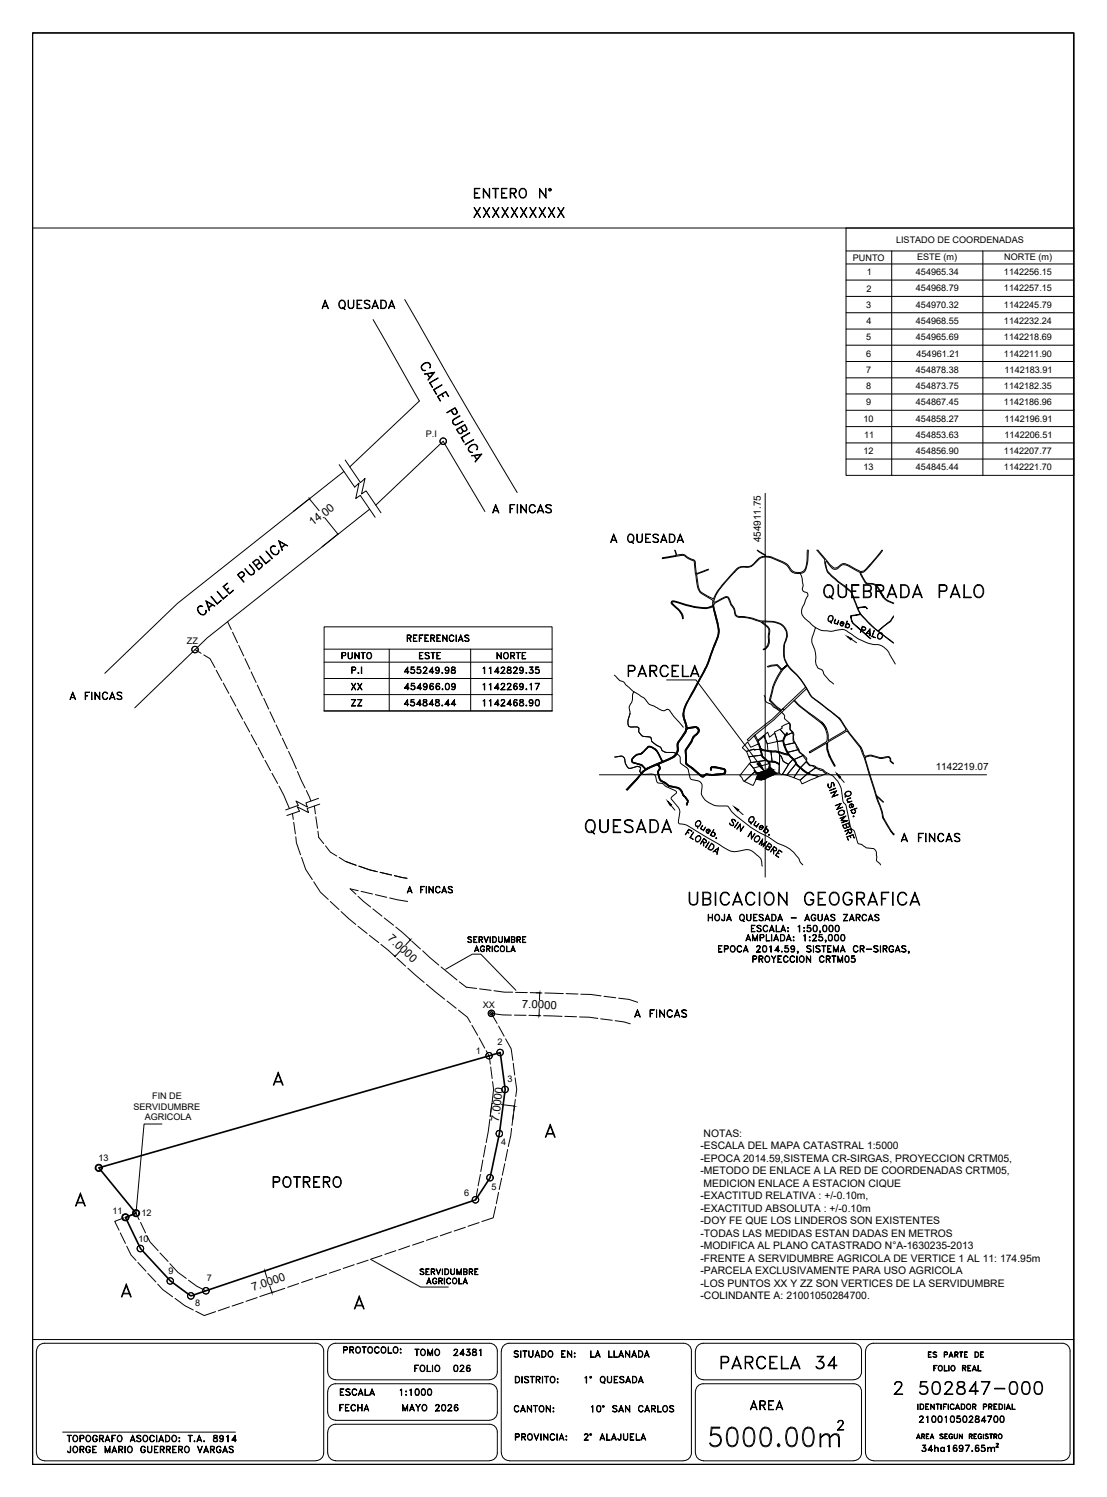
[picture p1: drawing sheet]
<svg xmlns="http://www.w3.org/2000/svg" width="340mm" height="460mm" viewBox="0 0 340 460" stroke-linecap="round" stroke-linejoin="round" font-family="sans-serif">
<defs><g id="words">
<text font-size="10.1" x="216.6" y="445.9">5000.00m</text>
<text font-size="8.4" x="178.5" y="257.5">QUESADA</text>
<text font-size="7.9" x="251.9" y="185.2">QUEBRADA PALO</text>
<g font-size="7.5">
<text x="210.6" y="279.4">UBICACION GEOGRAFICA</text>
<text x="220.1" y="421.9">PARCELA 34</text>
<text x="273.4" y="429.7">2 502847-000</text>
</g>
<g font-size="7.1">
<text x="191.9" y="209.2">PARCELA</text>
<text x="82.5" y="366.2">POTRERO</text>
</g>
<text font-size="6.6" x="144.3" y="68.1">XXXXXXXXXX</text>
<g font-size="6.2">
<text x="144.6" y="62.1">ENTERO N°</text>
<text x="97.7" y="96.3">A QUESADA</text>
<text x="186.3" y="168.3">A QUESADA</text>
<text x="275.5" y="260">A FINCAS</text>
<text x="229.3" y="434.6">AREA</text>
</g>
<g font-size="5.7">
<text x="149.9" y="158.8">A FINCAS</text>
<text x="20.1" y="216.3">A FINCAS</text>
<text x="193.7" y="314">A FINCAS</text>
</g>
<g font-size="5.3">
<text x="123.1" y="208.1">455249.98</text>
<text x="147.1" y="208.1">1142829.35</text>
<text x="216.3" y="284.3">HOJA QUESADA - AGUAS ZARCAS</text>
<text x="230" y="297">PROYECCION CRTM05</text>
<text x="156.6" y="418.4">SITUADO EN: LA LLANADA</text>
<text x="103.4" y="430">ESCALA</text>
<text x="121.7" y="430">1:1000</text>
<text x="103" y="435">FECHA</text>
<text x="122.4" y="435">MAYO 2026</text>
<text x="156.6" y="435.3">CANTON:</text>
<text x="180.3" y="435.3">10° SAN CARLOS</text>
<text x="178.2" y="443.8">2° ALAJUELA</text>
<text x="281.2" y="438.5">21001050284700</text>
<text x="19.4" y="447.7">JORGE MARIO GUERRERO VARGAS</text>
<text x="281.9" y="447.3">34ha1697.65m</text>
</g>
<g font-size="4.9">
<text x="103.7" y="203.6">PUNTO</text>
<text x="123.8" y="198.3">REFERENCIAS</text>
<text x="127.7" y="203.6">ESTE</text>
<text x="151.3" y="203.6">NORTE</text>
<text x="106.9" y="213.1">XX</text>
<text x="123.1" y="213.1">454966.09</text>
<text x="147.1" y="213.1">1142269.17</text>
<text x="106.9" y="218">ZZ</text>
<text x="123.1" y="218">454848.44</text>
<text x="147.1" y="218">1142468.90</text>
<text x="123.8" y="275.5">A FINCAS</text>
<text x="144.6" y="293.5">AGRICOLA</text>
<text x="127.7" y="393">SERVIDUMBRE</text>
<text x="129.8" y="395.8">AGRICOLA</text>
<text x="104.4" y="417">PROTOCOLO:</text>
<text x="126.3" y="417.7">TOMO</text>
<text x="138.3" y="417.7">24381</text>
<text x="126.3" y="422.6">FOLIO</text>
<text x="138.3" y="422.6">026</text>
<text x="19.4" y="444.1">TOPOGRAFO ASOCIADO: T.A. 8914</text>
</g>
<g font-size="3.5">
<text x="96.1" y="161.8" transform="rotate(-38 96.1 161.8)">14.00</text>
<text x="118.9" y="288.6" transform="rotate(43 118.9 288.6)">7.0000</text>
<text x="160.3" y="309.7" transform="rotate(2 160.3 309.7)">7.0000</text>
<text x="153.2" y="344.7" transform="rotate(-82 153.2 344.7)">7.0000</text>
<text x="77.8" y="396.8" transform="rotate(-19 77.8 396.8)">7.0000</text>
</g>
<g font-size="3.2">
<text x="215.2" y="353.1">-ESCALA DEL MAPA CATASTRAL 1:5000</text>
<text x="216.2" y="349.3">NOTAS:</text>
<text x="215.2" y="357">-EPOCA 2014.59,SISTEMA CR-SIRGAS, PROYECCION CRTM05,</text>
<text x="215.2" y="360.8">-METODO DE ENLACE A LA RED DE COORDENADAS CRTM05,</text>
<text x="216.2" y="364.6">MEDICION ENLACE A ESTACION CIQUE</text>
<text x="215.2" y="368.5">-EXACTITUD RELATIVA : +/-0.10m,</text>
<text x="215.2" y="372.3">-EXACTITUD ABSOLUTA : +/-0.10m</text>
<text x="215.2" y="376.1">-DOY FE QUE LOS LINDEROS SON EXISTENTES</text>
<text x="215.2" y="380">-TODAS LAS MEDIDAS ESTAN DADAS EN METROS</text>
<text x="215.2" y="383.8">-MODIFICA AL PLANO CATASTRADO N°A-1630235-2013</text>
<text x="215.2" y="387.7">-FRENTE A SERVIDUMBRE AGRICOLA DE VERTICE 1 AL 11: 174.95m</text>
<text x="215.2" y="391.5">-PARCELA EXCLUSIVAMENTE PARA USO AGRICOLA</text>
<text x="215.2" y="395.4">-LOS PUNTOS XX Y ZZ SON VERTICES DE LA SERVIDUMBRE</text>
<text x="215.2" y="399.2">-COLINDANTE A: 21001050284700.</text>
</g>
<g font-size="3.1">
<text x="233.7" y="166.7" transform="rotate(-90 233.7 166.7)">454911.75</text>
<text x="287.5" y="236.7">1142219.07</text>
</g>
<g font-size="2.8">
<text x="275.3" y="74.6">LISTADO DE COORDENADAS</text>
<text x="262" y="80.1">PUNTO</text>
<text x="281.7" y="79.8">ESTE (m)</text>
<text x="308.5" y="79.8">NORTE (m)</text>
<text x="266.2" y="89.6">2</text>
<text x="266.3" y="84.6">1</text>
<text x="281.4" y="84.5">454965.34</text>
<text x="281.4" y="89.6">454968.79</text>
<text x="308.4" y="84.6">1142256.15</text>
<text x="308.4" y="89.6">1142257.15</text>
<text x="266.1" y="94.6">3</text>
<text x="281.4" y="94.6">454970.32</text>
<text x="308.4" y="94.6">1142245.79</text>
<text x="266.2" y="99.6">4</text>
<text x="281.4" y="99.6">454968.55</text>
<text x="308.4" y="99.6">1142232.24</text>
<text x="266.1" y="104.5">5</text>
<text x="281.4" y="104.5">454965.69</text>
<text x="308.4" y="104.5">1142218.69</text>
<text x="266.1" y="109.6">6</text>
<text x="281.6" y="109.6">454961.21</text>
<text x="308.4" y="109.6">1142211.90</text>
<text x="266.1" y="114.6">7</text>
<text x="266.1" y="119.6">8</text>
<text x="281.4" y="114.6">454878.38</text>
<text x="281.4" y="119.6">454873.75</text>
<text x="308.4" y="119.6">1142182.35</text>
<text x="308.6" y="114.6">1142183.91</text>
<text x="266.1" y="124.6">9</text>
<text x="281.4" y="124.6">454867.45</text>
<text x="308.4" y="124.6">1142186.96</text>
<text x="265.3" y="129.6">10</text>
<text x="281.4" y="129.6">454858.27</text>
<text x="308.6" y="129.6">1142196.91</text>
<text x="130.8" y="134.2">P.I</text>
<text x="265.5" y="134.6">11</text>
<text x="281.4" y="134.6">454853.63</text>
<text x="308.6" y="134.6">1142206.51</text>
<text x="265.3" y="139.6">12</text>
<text x="281.4" y="139.6">454856.90</text>
<text x="308.4" y="139.6">1142207.77</text>
<text x="265.3" y="144.6">13</text>
<text x="281.4" y="144.6">454845.44</text>
<text x="308.4" y="144.6">1142221.70</text>
<text x="57.4" y="198">ZZ</text>
<text x="148.3" y="309.7">XX</text>
<text x="146.2" y="323.8">1</text>
<text x="152.8" y="321.2">2</text>
<text x="155.9" y="332.6">3</text>
<text x="41" y="341.2">SERVIDUMBRE</text>
<text x="46.7" y="337.8">FIN DE</text>
<text x="44.5" y="344.3">AGRICOLA</text>
<text x="154" y="351.8">4</text>
<text x="30.2" y="356.8">13</text>
<text x="151" y="365.7">5</text>
<text x="142.6" y="367.6">6</text>
<text x="34.5" y="373">11</text>
<text x="43.4" y="373.8">12</text>
<text x="42.5" y="381.8">10</text>
<text x="51.8" y="391.6">9</text>
<text x="63.5" y="393.8">7</text>
<text x="60" y="401.3">8</text>
</g>
</g></defs>
<!-- layer: SERVIDUMBRE -->
<g fill="none" stroke="#000" stroke-width=".31">
<path d="M59.9 199.6l1.9 1.2M69.9 191l1.2 2.4M71.4 194.3l1.6 3.2M73.3 198.3l1.6 3.3M62.6 201.3l1.9 1.1 1.5 2.7M66.4 206l1.7 3.1M68.6 209.9l1.7 3.2M70.7 213.8l1.8 3.2M72.8 217.8l1.7 3.2M75.2 202.4l1.6 3.2M77.2 206.5l1.5 3.2M79.1 210.5l1.5 3.3"/>
<path d="M81 214.6l1.6 3.3M82.9 218.7l1.6 3.3M235.7 204.8l1.2-.4 1.9-.2 1.4 1.5 1.5-1.3-1.5 1.3M235.9 205l2.8-.5 1.3 1.4a21.7 21.7 0 0 0-3.7 9.3l2 2.1 1.6 1.1M241.9 204.6a14.8 14.8 0 0 0-4.6 8l-.6 2.6 1.8 1.9 1.6 1.1M75 221.8l1.7 3.1M77.2 225.8l1.7 3.1M79.3 229.7l1.7 3.2M81.4 233.6l1.7 3.2M83.6 237.6l1.7 3.2M84.8 222.8l1.6 3.2M86.7 226.9l1.6 3.2"/>
<path d="M88.6 230.9l2.5 5.3M91.4 237.1l2.3 5.1M231.6 226.2l1.4 2.4-.3 .2M232 225.8l.8 1.7M233 228.6l.6 2.3a3.4 3.4 0 0 0 2 3 1.73 1.73 0 0 1 .5 2.5M234.8 226.3l-1.9 1.4M235.9 230.7l3.1 .3M239 231h.1M239.4 235a4.5 4.5 0 0 0-3.1-.8 2.56 2.56 0 0 1 0 2.5l-3.5 1.2-1-.8-.2-.4 .3-.1 .9 1M242.1 231.7l-1-1.9a3.7 3.7 0 0 1 .6-4.7l.2 .2a3.5 3.5 0 0 0-1 3.1 10.3 10.3 0 0 0 3.5 5.5 9.1 9.1 0 0 0 3.4 3.4l1.1 .5-.2 .2-.3-.1a11.5 11.5 0 0 1-4.8-4.6l-1.3-1.3-4.2-1-1.1 .1-3.1-.6a3.5 3.5 0 0 0 4.1 3.5l1.5 .7M85.7 241.6l3.2 6.8M89.9 250l.2 1.8"/>
<path d="M90.2 252.7l.5 3.6M90.9 257.1l.2 1.9 1.2 3.7M94.1 242.9l1.4 3.3M96.6 247.7l.3 2.4M97 251l.5 3.5M97.7 255.4l.2 1.9 1.5 1.9M100 259.9l1.5 1.9 1.9 1.2M92.6 263.5l1.3 3.7 2 3.1M96.4 271l2 3.2 2.4 2.2M101.5 277l2.6 2.5M104.2 263.5l1.9 1.2 3.3 1.2-3.3-1.2M110 275.4l3.9 3.3"/>
<path d="M110 273.7l-2.4-.6 1.7 1.7M110.2 266.2l5.7 1.7M110.9 273.9l3.5 .8M114.6 279.3l2.7 2.2M115.3 274.9l3.5 .8M116.8 268.1l3.5 .8M119.7 275.9l5.5 1.1M121.2 269.1l3.8 .8M104.8 280.1l4.5 4M110 284.6l2.8 2.3M113.5 287.4l2.8 2.3M117 290.2l4.3 3.6"/>
<path d="M118 282.1l2.9 2.2M121.6 284.9l4.3 3.7M121.9 294.5l2.7 2.4M125.3 297.5l5 4.4M126.5 289.2l2.7 2.4M129.9 292.2l4.9 4.4M135.5 297.1l4.9 4M131 302.5l5.6 4.6M137.4 307.6l2.7 2.2M140.8 310.4l2.8 2.2 .9 1.6M141.1 301.7l2.2 1.7 3.1 .3M145 315.1l1.7 3.1"/>
<path d="M147.2 318.9l1.7 3.2M147.3 303.9l3.6 .4M151.8 304.4l3.1 .5h2.6M153.2 315.3l1.7 3.1M155.3 319.2l1.7 3.1 .5 3.5M157.1 311.9h-2.7l-3.5-.5 1.8 3.1M158.1 311.9l3.5 .1M158.4 305h3.6M162.5 312l3.6 .1M162.9 305l3.6 .1M167 312.1l5.7 .2M167.4 305.1l5.6 .2"/>
<path d="M173.5 312.3l3.6 .1M173.9 305.3l3.6 .2M178.1 312.5l2.8 .1 2.7 .4M178.4 305.5l3.1 .1 3.2 .4M184.5 313.1l3.6 .4M185.5 306.2l3.7 .4M189 313.7l2.7 .3 1.9 .6M190.1 306.7l3.1 .4 2.7 .9M149.4 322.9l.9 1.7 .3 2.4M150.7 327.9l.5 3.5M151.1 339.5l-.5 3.6M151.3 332.4l.3 2.4-.4 3.8"/>
<path d="M157.7 326.7l.4 3.7M158.2 331.2l.6 3.6-.4 2.2M158.3 337.8l-.4 3.6M148.3 356.5l-.6 3.5M149.2 352l-.7 3.6M150.5 343.9l-1.1 7.2M155.1 357.6l-.8 3.6M156 353.2l-.7 3.5M157.2 346.7l-1.1 5.6M157.7 342.3l-.4 3.5M37 378.9l1.5 3.2M38.1 374.2l-2.9 1.1 1.4 2.7"/>
<path d="M38.9 373.9l2.9-1.1 .9 2M43.2 375.6l1.5 3.3M45.1 379.7l1 2 2.5 2.6M138.7 378.6l-3.4 1.2M142.9 377.2l-3.4 1.1M146.7 365.3l-.6 3.4M147.2 375.7l-3.4 1.1M147.6 360.9l-.7 3.5M152.3 370.8l-.8 3.4-3.5 1.2M153.2 366.4l-.7 3.5M154.1 362l-.7 3.5M38.9 382.9l1.4 2.8 1.5 1.6"/>
<path d="M42.4 387.9l2.4 2.7M45.4 391.3l2.5 2.6M48.5 394.6l1.5 1.7 3 2.2M49.1 385l2.5 2.6M52.2 388.3l2.5 2.7 2.5 1.8M53.8 399l3 2.2 2.6 1.4M57.9 393.4l2.6 1.9 2.7 1.3M79 398.7l-3.4 1.2M83.2 397.3l-3.4 1.1M87.5 395.9l-3.4 1.1M91.8 394.4l-3.4 1.2M96 393l-3.4 1.1"/>
<path d="M100.3 391.6l-3.4 1.1M104.6 390.1l-3.4 1.2M108.8 388.6l-3.4 1.2M113.1 387.3l-3.4 1.1M117.3 385.8l-3.4 1.1M121.6 384.3l-3.4 1.2M125.9 382.9l-3.4 1.2M130.2 381.5l-3.5 1.1M134.4 380l-3.4 1.2M60.1 402.9l2.6 1.4 3.5-1.2M70.5 401.6l-3.4 1.2M74.7 400.2l-3.4 1.1"/>
</g>
<!-- layer: Calles -->
<g fill="none" stroke="#000" stroke-width=".31">
<path d="M229.7 228l.9 1.6 2.6-1a1.64 1.64 0 0 0 .8 1.6l-2.3 .3-.1-.3-2.3 .7-1.3-1.1zM230 232.6l4.1-.5 .2 .5 1.2 1-4.7 .7zM228.7 240.1l3.3-3 .9 .7-1.5 3.5z"/>
<circle cx="136.1" cy="135.6" r="1"/>
<circle cx="136.2" cy="135.6" r=".98"/>
<circle cx="59.9" cy="199.6" r="1"/>
<circle cx="59.9" cy="199.6" r=".98"/>
<circle cx="151" cy="311.4" r=".49"/>
<circle cx="151" cy="311.4" r=".98"/>
<circle cx="151" cy="311.4" r=".48"/>
<circle cx="150.2" cy="324.4" r=".98"/>
<circle cx="150.3" cy="324.4" r=".98"/>
<circle cx="153.6" cy="323.5" r="1"/>
<circle cx="153.6" cy="323.4" r=".98"/>
<circle cx="155.1" cy="334.8" r="1"/>
<circle cx="155.2" cy="334.8" r=".98"/>
<circle cx="153.4" cy="348.4" r=".98"/>
<circle cx="146.1" cy="368.7" r="1"/>
<circle cx="146.1" cy="368.7" r=".98"/>
<circle cx="150.5" cy="361.9" r="1.02"/>
<circle cx="150.5" cy="361.9" r=".98"/>
<circle cx="43.1" cy="383.7" r="1.02"/>
<circle cx="43.1" cy="383.7" r=".98"/>
<circle cx="52.3" cy="393.6" r=".98"/>
<circle cx="58.6" cy="398.2" r="1.02"/>
<circle cx="58.6" cy="398.2" r=".98"/>
<circle cx="63.3" cy="396.7" r="1"/>
<circle cx="63.3" cy="396.6" r=".98"/>
</g>
<!-- layer: MACHOTE$0$4 -->
<path d="M10 70.1h319.9M10 411.6h319.9" fill="none" stroke="#000" stroke-width=".31"/>
<path d="M10 10.1h319.9v440h-319.9z" fill="none" stroke="#000" stroke-width=".51"/>
<!-- layer: TEX -->
<g fill="none" stroke="#000" stroke-width=".31">
<path d="M158.3 422.9h.7a1.11 1.11 0 0 1 .7 1.1 1.11 1.11 0 0 1-.7 1h-.7zM158.4 423.1a.97 .97 0 0 1 1.1 .5 .97 .97 0 0 1-.2 1.2h-.9zM160.3 422.9l.1 2.1zM161.1 423.3a.81 .81 0 0 1 1.3 0l-.5-.2-.7 .2 .1 .3 1 .6 .1 .5-.2 .1a.81 .81 0 0 1-1.1-.1l.4 .1 .8-.1-.1-.5-1-.6zM162.9 422.9l1.2 .2zM163.4 423.1v1.9l.2-1.9M164.8 423.9l.9-.1 .2-.5-.4-.2h-.7l-.1 1.9v-2.1l1.2 .2v.7l-1.1 .2M165.3 424l.6 1-.5-1M166.6 422.9l.1 2.1zM167.3 422.9l1.2 .2zM167.8 423.1v1.9l.2-1.9M169.2 423.3l.2-.2a.99 .99 0 0 1 1.2 .6 .99 .99 0 0 1-.7 1.3 1.07 1.07 0 0 1-.7-1.7z"/>
<path d="M169.4 423.1a.86 .86 0 0 1 1.1 .9 .86 .86 0 0 1-1.1 .8l-.3-.6zM171.2 423.7l.3 .1zM171.3 423.7l.1 .1zM171.3 424.7l.1 .3zM171.3 424.8h.1M179.7 423.3l.5-.4v2.1l-.1-1.9zM184.6 423.3l.4-.4a1.02 1.02 0 0 1 1 1.1 1.02 1.02 0 0 1-1 1l-.6-.8zM184.8 423.1h.2a.87 .87 0 0 1 .8 1 .87 .87 0 0 1-1 .7 1.16 1.16 0 0 1 0-1.7zM185.2 424.7l.6 .5zM186.6 422.9l.2 1.8 .3 .1h.5l.2-.4 .1-1.5v1.5l-.3 .4-.5 .2-.4-.3zM188.7 422.9h1.1l-1 .2v1.7l1 .2h-1.1zM188.8 423.9h.6l-.6 .1"/>
<path d="M190.6 423.1a.81 .81 0 0 1 1.1 .2l-.4-.2-.8 .2 .1 .3 1 .6 .1 .5a.81 .81 0 0 1-1.3 0l.5 .1 .7-.1-.1-.6-1-.5-.1-.3zM192.4 424.5h1.1M192.5 424.4h.9M193 422.9l.7 2.1-.7-1.7-.8 1.7zM194.3 422.9a1.09 1.09 0 0 1 1.3 .6 1.09 1.09 0 0 1-.3 1.3l-1 .2zM194.4 423.1h.5a.96 .96 0 0 1 .7 .9 .96 .96 0 0 1-.7 .8h-.5zM196.3 424.5h1.1M196.4 424.4h1M196.9 422.9l.7 2.1-.7-1.7-.8 1.7zM19.2 440.1h53.1M158.4 441.5l1-.1v-.6l-1-.1-.1 1.9v-2l1.1 .1 .2 .3-.2 .5-1 .1M160.3 441.5l1-.1v-.6l-1-.1-.1 1.9v-2l1.1 .1 .2 .3-.2 .5-1 .1"/>
<path d="M160.8 441.6l.7 1-.6-1M162.2 440.8a.93 .93 0 0 1 1.3 .2 .93 .93 0 0 1-.1 1.3 .93 .93 0 0 1-1.3-.2 .93 .93 0 0 1 .1-1.3zM162.4 440.8a.63 .63 0 0 1 .7-.1 .63 .63 0 0 1 .3 .7 .82 .82 0 0 1-.7 1.1 1.04 1.04 0 0 1-.3-1.7zM164 440.6l.8 1.7 .7-1.7-.7 2zM166.1 440.6l.1 2zM167 440.6l1.2 1.7 .1-1.7v2l-1.2-1.8-.1 1.8zM169.2 440.8l.7-.2 .5 .4a.7 .7 0 0 0-.8-.3 .7 .7 0 0 0-.5 .7v.4a.7 .7 0 0 0 .5 .7 .7 .7 0 0 0 .8-.4 .82 .82 0 0 1-1.1 .4 .82 .82 0 0 1-.3-1.1zM171.1 440.6l.1 2zM172 442.1h1.1M172 442h1M172.5 440.6l.8 2-.8-1.8-.7 1.8zM173.9 442.4l.2 .1z"/>
<path d="M173.9 441.2l.2 .3zM173.9 441.4h.1M282.1 440.7l.6 1.4-.6-1.3-.5 1.3zM283.1 440.7l.9 .2-.1 .5h-.7l.8-.2-.1-.4-.7-.1v1.4zM284.6 442.1v-1.4h.8h-.9v1.4M286.3 440.7l.6 1.4-.6-1.3-.5 1.3zM288.7 440.8l.4-.1 .7 .1h-1l.1 .4 .8 .3 .1 .4-.4 .2-.7-.2a.5 .5 0 0 0 .6 .2 .5 .5 0 0 0 .3-.6l-.8-.3zM290.3 442.1v-1.4h.8h-.8v1.4M291.7 440.8l.5-.1 .4 .3a.59 .59 0 0 0-.8-.1 .59 .59 0 0 0-.1 .8 .59 .59 0 0 0 .8 .1v-.3h-.3h.4a.58 .58 0 0 1-.7 .6 .58 .58 0 0 1-.4-.9zM293.1 440.7l.1 1 .4 .4 .5-.4v-1v1l-.2 .4-.7-.2zM294.7 440.7l.9 1.2 .1-1.2v1.4l-.9-1.3-.1 1.3zM297.8 440.7l.9 .2-.1 .4-.8 .1 .8-.2-.1-.4-.7-.1v1.4z"/>
<path d="M299.3 442.1v-1.4h.7h-.8v1.4M300.6 440.8l.6-.1 .4 .3a.58 .58 0 0 0-.8-.2 .58 .58 0 0 0-.3 .7 .48 .48 0 0 0 .5 .6 .48 .48 0 0 0 .5-.6h-.3h.4a.58 .58 0 0 1-.8 .6 .58 .58 0 0 1-.3-.9zM302.1 440.7v1.4zM302.6 440.8l.4-.1 .6 .1h-.9l.1 .4 .7 .3v.6l-.9-.2h.9v-.4l-.7-.3zM304 440.7h.9zM304.4 440.7v1.4l.1-1.4M305.3 440.7l1 .2-.2 .5h-.7l.8-.2-.1-.4-.7-.1v1.4z"/>
<circle cx="181.5" cy="423.2" r=".29"/>
<circle cx="181.5" cy="423.2" r=".16"/>
<circle cx="307.2" cy="441.3" r=".62"/>
<circle cx="307.3" cy="441.3" r=".7"/>
</g>
<!-- layer: MARCO-INTERNO -->
<g fill="none" stroke="#000" stroke-width=".31">
<path d="M97 412.8h-83.4a2.38 2.38 0 0 0-2.4 2.4v31.3M97.1 412.8a2.38 2.38 0 0 1 2.3 2.4v31.3M100.6 415.2v6.4M100.7 415.2a2.38 2.38 0 0 1 2.4-2.4h47.3a2.38 2.38 0 0 1 2.4 2.4v6.4M154 415.2v31.3M156.4 412.8h53.6M156.4 412.8a2.38 2.38 0 0 0-2.3 2.4M210 412.8a2.38 2.38 0 0 1 2.4 2.4v31.3M213.6 415.2v6.4M213.7 415.2a2.38 2.38 0 0 1 2.4-2.4h46.2a2.38 2.38 0 0 1 2.4 2.4v6.4M265.9 415.2v31.3M268.3 412.8h58.1a2.38 2.38 0 0 1 2.3 2.4v31.3"/>
<path d="M268.3 412.8a2.38 2.38 0 0 0-2.4 2.4M100.6 427.6v6.5M100.7 421.6a2.38 2.38 0 0 0 2.4 2.4M100.7 427.6a2.38 2.38 0 0 1 2.4-2.4h47.3a2.38 2.38 0 0 1 2.4 2.4v6.5M100.7 434a2.38 2.38 0 0 0 2.4 2.4M103.1 424h47.3M103.1 436.5h47.3M152.8 421.6a2.38 2.38 0 0 1-2.4 2.4M152.8 434a2.38 2.38 0 0 1-2.4 2.4M213.6 427.6v18.9M213.7 421.6a2.38 2.38 0 0 0 2.4 2.4M213.7 427.6a2.38 2.38 0 0 1 2.4-2.4h46.2a2.38 2.38 0 0 1 2.4 2.4v18.9"/>
<path d="M216 424h46.3M264.7 421.6a2.38 2.38 0 0 1-2.4 2.4M11.2 446.5a2.38 2.38 0 0 0 2.4 2.3M13.6 448.9h83.4M99.4 446.5a2.38 2.38 0 0 1-2.3 2.3M100.6 440.1v6.4M100.7 440.1a2.38 2.38 0 0 1 2.4-2.4h47.3a2.38 2.38 0 0 1 2.4 2.4v6.4M100.7 446.5a2.38 2.38 0 0 0 2.4 2.3M103.1 448.9h47.3M152.8 446.5a2.38 2.38 0 0 1-2.4 2.3M154.1 446.5a2.38 2.38 0 0 0 2.3 2.3M156.4 448.9h53.6"/>
<path d="M212.4 446.5a2.38 2.38 0 0 1-2.4 2.3M216 448.9h46.3M264.7 446.5a2.38 2.38 0 0 1-2.4 2.3M265.9 446.5a2.38 2.38 0 0 0 2.4 2.3M268.3 448.9h58M328.7 446.5a2.38 2.38 0 0 1-2.3 2.3"/>
</g>
<!-- layer: LP -->
<path d="M114.6 98.2l14.2 25-21.4 20.3M124.3 92a2017 2017 0 0 0 34.6 59.3M105.7 144.9l-51.2 40.5-22.3 21.5M113.5 156.5l-49.8 39.5-22.3 21.5M115.4 155.2l20.7-19.6 12.9 21.6" fill="none" stroke="#000" stroke-width=".31"/>
<!-- layer: 1 -->
<g fill="none" stroke="#000" stroke-width=".31">
<path d="M95.1 153.4l2.9 3.5M95.2 153.1l-5 4M99.8 159.1l3.9 4.9M104.2 142.8l4.8 6.9 1.3-1.3-1 4.8 1.4-1 4.6 6.8M106 141.4l4.7 6.9 1.4-1.3-1 4.8 1.4-1 4.5 6.8M103.9 164l-5 4M225.7 175.7l-.1 .2M264.3 176.1v.1M267.1 174l-.1 .1M267.4 173.4l-.3 .2M217.7 183.7l1.3 .8M217.7 183.4l1.5 .7"/>
<path d="M220.1 182.2l-.3 .5M236 197.8l-.4 .7M99.6 213.5v5M169.6 213.5v5M97.9 245.3l-3.9 1.4 .4 1.3-3.5-1.8 .7 1.3-3.8 1.4M98.2 247.1l-3.8 1.3 .4 1.3-3.5-1.8 .7 1.4-3.9 1.3M121.1 293.7l.4 .4M122.8 292.4l-1.3 1.4M125.8 288.5l.4 .4M126 288.9l-1.3 1.5M136.9 297.8l8.2-4.6h2.6l10.8 11.1M164.6 312.1h1.2"/>
<path d="M164.7 305.1h1.3M165.7 310l-.1 1.9M165.8 305.3l-.1 1.9M151.1 338.9l-.5 4.2M151.3 339.1h.1M154.1 339.4l3.8 .5M158.1 339.8l-.6 4.2M49.7 345.4h-5.4l-2.5 27.4M81.4 390.7l.6 1.9M82 390.4l-.8 .2M82.9 395.2l.6 1.8M84.2 397l-.8 .3"/>
<path d="M113.9 387l15.3 8.5h8.5"/>
</g>
<!-- layer: 2 -->
<g fill="none" stroke="#000" stroke-width=".31">
<path d="M129.7 112.2a1.32 1.32 0 0 1 1.6-.9 1.32 1.32 0 0 1 .9 1.6l-.2 .2a1.07 1.07 0 0 0-.1-1.3 1.07 1.07 0 0 0-1.3-.2 1.31 1.31 0 0 0-.8 2l.9 .3a1.03 1.03 0 0 1-1.2-.5 1.03 1.03 0 0 1 .2-1.2zM130.4 114.9l3.1-.5-2 2.5 1.7-2.3zM131.1 114.8l.9 1.4M131.3 114.8l.8 1.2M132 117.6l2.6-1.5-2.5 1.5 .7 1.5zM133.2 119.7l2.6-1.5-2.4 1.6 .8 1.3zM134.4 121.8l2.6-1.5 .9 1.5-1-1.3-2.3 1.4 .7 1.4zM135.8 121.1l.5 .8-.6-.7M138.7 126.1l.8 1.2 .7-.3 .1-.5-.5-1.1-2.5 1.5 2.5-1.6 .7 1.4a.77 .77 0 0 1-1.1 .6l-.8-1.1M139.1 129.1l2.1-1.4 .2 .2-2 1a.87 .87 0 0 0-.1 1.1 .87 .87 0 0 0 1 .4l1.9-1-1.8 1.1a1.04 1.04 0 0 1-1.1-.2 1.04 1.04 0 0 1-.2-1.2zM141.7 131.3l.8 1.2 .9-.5-.7-1.4-2.3 1.4 .8 1.2h.3l.6-.5-.6-1.3M141.7 134.5l2.6-1.6-2.4 1.6 .7 1.4z"/>
<path d="M142.2 132.2a.8 .8 0 0 1-.4 1 .8 .8 0 0 1-1-.3l-.6-.9 2.6-1.5 .6 1v.6l-.8 .5-.6-.4M142.9 136.6l2.6-1.6zM144.4 137l.6-.4a1.12 1.12 0 0 1 1.5 .2 1.12 1.12 0 0 1 0 1.5 1.07 1.07 0 0 0-.1-1.3 1.07 1.07 0 0 0-1.3-.3 1.31 1.31 0 0 0-.8 2l.8 .3a1.08 1.08 0 0 1-1.3-.7 1.08 1.08 0 0 1 .6-1.3zM145.6 139.9l.9 1.5M145.8 140l.7 1.2M144.8 140l3.2-.5-2 2.5 1.6-2.3zM74 177.6l1-1-.6-.8-1.2 .8 1.8 2.2-2-2.2 .9-.8a.81 .81 0 0 1 1 .2 .81 .81 0 0 1 0 1l-.9 .7M75.2 174.8l1.8 1.8a.93 .93 0 0 0 1-1.4l-1.4-1.6 1.4 1.6a1 1 0 0 1-.1 1.3 1 1 0 0 1-1.4-.1zM78.6 173.8l1-1.1v-.3l-.6-.4-1.2 .8 1.7 2.1 1-1-.6-.8-1.2 .8M79.4 173.1a.81 .81 0 0 1 1.2 .7l-.2 .5-.9 .8-1.9-2.4 .9-.7a.77 .77 0 0 1 1 .2 .77 .77 0 0 1-.1 1.1M79.8 171l.1-.2 1.8 2.3 1.3-.9-1.3 1.1zM81.7 169.4l2 2.2-.1 .1z"/>
<path d="M83.2 168.1a1.24 1.24 0 0 1 1.4-.2l-.6-.1a1.02 1.02 0 0 0-.6 1.6 1.26 1.26 0 0 0 2.1 .6l.2-.9a1.14 1.14 0 0 1-.6 1.3 1.14 1.14 0 0 1-1.4-.3l-.6-1zM85.6 166.1l2.8 1.6-2.5-1.2 .8 2.7zM87.5 167.4l-1.1 .8M87.8 167.4l-1.4 1M60.8 186.6a1.04 1.04 0 0 1 1.5-.3 1.04 1.04 0 0 0-1.3 .3 1.04 1.04 0 0 0 0 1.3 1.26 1.26 0 0 0 2.1 .5l.2-.9a1.12 1.12 0 0 1-.5 1.4 1.12 1.12 0 0 1-1.5-.3l-.7-1.3zM63.2 184.6l2.8 1.6-2.4-1.3 .8 2.6-.1 .2zM64.8 183.4l.1-.2 1.8 2.2 1.3-.8-1.3 1zM65.2 185.8l-1.1 .9M65.4 185.8l-1.3 1.1M66.7 181.8l1.9 2.1 1.3-.9-1.3 1.1zM68.5 180.2l1.4-1-1.1 1 1.7 2.1 1.3-.9-1.3 1.1zM69.6 181.3l.6-.6-.5 .7"/>
<path d="M143.7 288.1a.71 .71 0 0 1 1.2 0l-.4-.2-.7 .2 .1 .3 .9 .6 .1 .4-.4 .3-.8-.3h1.1l-.1-.4-.8-.5zM145.6 287.9l1-.1h-1.1v1.9M147.3 288.7l.8-.1v-.6l-.8-.1-.2 1.8v-1.9h.7l.5 .4-.2 .5-.8 .1M148.7 287.8l.7 1.6 .7-1.6-.7 1.9zM150.6 287.8v1.9zM151.3 287.8h.7a1.01 1.01 0 0 1 .6 .9 1.01 1.01 0 0 1-.6 1h-.7zM153.2 287.8l.1 1.6 .4 .1 .5-.1 .2-1.6v1.3l-.6 .6-.6-.3zM155 287.8l.7 1.6 .7-1.6v1.9l-.1-1.4-.6 1.4-.6-1.4-.1 1.4zM157.8 288.8l.3-.2v-.6l-1-.2v1.9M158.9 288.7l.9-.1v-.6l-.9-.1-.1 1.8v-1.9l1 .2v.7l-.9 .1M160.6 287.9l.9-.1h-1v1.9h1l-.9-.2M160.6 288.7h.5l-.5 .1"/>
<path d="M84.3 332.5h2.3M84.5 332.3h1.9M85.5 329.5l1.5 4h-.2l-1.3-3.5-1.4 3.5h-.2zM167.9 348.5h2.3M168.1 348.3h1.9M169 345.5l1.6 4h-.2l-1.4-3.5-1.3 3.5h-.2zM23.6 369.7h2.2M23.7 369.5h2M24.7 366.6l1.5 4h-.2l-1.3-3.4-1.3 3.4h-.2zM37.7 397.6h2.2M37.8 397.4h2M38.8 394.6l1.5 4h-.2l-1.3-3.5-1.3 3.5h-.2z"/>
<path d="M110.4 398.2l1.5 4h-.2l-1.3-3.4-1.4 3.4h-.2zM109.2 401.3h2.3M109.4 401.1h1.9"/>
</g>
<!-- layer: 1 -->
<path d="M95.1 153.2v.2zM103.7 164l.1 .1zM121.5 293.8l-.2 .2zM125.9 288.9l.2-.1zM165.6 311.9v.2zM165.8 305.1l-.1 .2zM151.1 339.1h.2zM157.9 339.9h.2zM81.3 390.6l.1 .1zM83.5 397l.1 .2z" fill="#000" stroke="#000" stroke-width=".31"/>
<!-- layer: Datos -->
<g fill="none" stroke="#000" stroke-width=".31">
<path d="M285.2 415.4h.9l-.9 .1v1.5l.9 .1h-.9zM285.2 416.2h.6l-.6 .1M286.6 415.6l.4-.2 .8 .2h-1.1l.3 .5 .7 .4-.1 .5-.6 .1-.4-.3 .4 .2 .7-.2-.2-.4-.8-.4zM286.8 419.6h1l-.8 .1v1.6zM288.4 419.8a.69 .69 0 0 1 .9 0 .69 .69 0 0 1 .2 .9 .68 .68 0 0 1-.9 .6 .68 .68 0 0 1-.4-1zM290.1 419.6l.1 1.6 .9 .1h-1zM290.1 416.2l.9-.1v-.5l-.9-.1v1.6v-1.7l.9 .2v.6l-.9 .1M291.5 419.6v1.7zM291.7 416.7h.9M291.7 416.7h.8M292.2 415.4l.6 1.7-.6-1.5-.7 1.5zM292.4 419.7a.76 .76 0 0 1 1.1 .8 .76 .76 0 0 1-1.2 .5l-.2-.7z"/>
<path d="M293.4 416.2l.8-.1v-.5l-.8-.1-.1 1.6v-1.7l1 .2-.1 .6-.8 .1M293.8 416.3l.5 .8-.5-.8M294.8 415.4l1 .1zM295.2 415.5v1.6l.1-1.6M296.3 415.4h.9l-.8 .1v1.5l.8 .1h-.9zM296.4 416.2h.5l-.5 .1M299.3 419.6l.7 1.7-.7-1.5-.7 1.5zM299.5 415.4h.6a.87 .87 0 0 1 .6 .9 .87 .87 0 0 1-.6 .8h-.6zM299.6 415.5h.5a.86 .86 0 0 1 0 1.5h-.5zM300.4 419.6l.1 1.6 .9 .1h-1zM301.2 415.4h1l-.9 .1v1.5l.9 .1h-1zM301.3 416.2h.5l-.5 .1"/>
<path d="M281.9 431.4l.1 1.7zM282.6 431.4h.6a.87 .87 0 0 1 .6 .9 .87 .87 0 0 1-.6 .8h-.6zM282.8 431.5a.79 .79 0 0 1 .9 .8 .79 .79 0 0 1-.9 .7zM284.4 431.4v1.7M284.4 432.2h.5l-.5 .1M284.4 431.5v1.5M285.9 431.4l1.1 1.5v-1.5v1.7l-1-1.5-.1 1.5zM287 420.4h.4l-.4 .1M288 431.5v1.6l.1-1.6M289.1 431.4v1.7zM289.8 431.4h1l-.9 .1v1.6zM289.9 432.2h.5l-.5 .1"/>
<path d="M291.3 431.4v1.7zM292 431.6l.7-.2 .4 .4-.2-.2a.71 .71 0 0 0-1 .7 .71 .71 0 0 0 1 .6l.2-.2v.2a.81 .81 0 0 1-1.2-.1 .81 .81 0 0 1 .1-1.2zM294.1 431.4l.7 1.7-.7-1.5-.6 1.5zM295.3 431.4h.5a.87 .87 0 0 1 .6 .9 .87 .87 0 0 1-.6 .8h-.5zM295.4 431.5a.79 .79 0 0 1 1 .8 .79 .79 0 0 1-1 .7zM295.8 420.4l.7-.1 .2-.4-.9-.2-.1 1.6v-1.7l1 .2v.5l-.9 .2M296.2 420.5l.5 .8-.5-.8M297.4 421.2v-1.5l.9-.1h-1v1.7M297.4 420.4h.5l-.5 .1M298.8 432.2l.9-.1v-.5l-.9-.1v1.6v-1.7l.9 .1 .1 .3-.1 .4-.9 .1M298.8 420.9h1M298.9 420.8h.8"/>
<path d="M299.3 432.3l.5 .8-.5-.8M302.2 432.2h.6l.3-.4-.3-.3h-.6l-.1 1.6v-1.7l1 .2v.5l-.9 .2M303.8 432.2l.8-.1v-.5l-.8-.1-.1 1.6v-1.7l1 .2-.1 .6-.8 .1M304.2 432.3l.5 .8-.4-.8M305.3 431.4v1.7M305.4 432.2h.5l-.5 .1M305.4 431.5v1.5M306.9 431.4h.6a.91 .91 0 0 1 .5 .9 .91 .91 0 0 1-.5 .8h-.6zM307 431.5a.85 .85 0 0 1 .9 .4 .85 .85 0 0 1-.1 1l-.8 .1zM308.5 431.4l.2 1.7zM309.8 431.4l.7 1.7-.7-1.5-.7 1.5zM310.9 431.4l.1 1.6 .9 .1h-1z"/>
<circle cx="288.9" cy="420.4" r=".7"/>
<circle cx="292.8" cy="420.4" r=".7"/>
<circle cx="297.6" cy="432.2" r=".77"/>
<circle cx="297.6" cy="432.2" r=".71"/>
</g>
<!-- layer: 0 -->
<g fill="none" stroke="#000" stroke-width=".31">
<path d="M235.1 151.6v117.9M254.7 189.4a.76 .76 0 0 1 .9-.1 .76 .76 0 0 1 .4 .8l-.2 .5a.74 .74 0 0 1-1 .5 .74 .74 0 0 1-.4-1zM254.8 189.4l.3-.2a.84 .84 0 0 1 .7 1.1 .84 .84 0 0 1-1.3 .4l-.1-.6zM255 190.8l.4 .7zM256.6 190.3l-.2 1.1 .3 .2 .6-.1-.6 .2-.4-.2zM257.6 190.6l-.4 1.3zM258.3 191.4l.8 .3a.49 .49 0 0 0-.4-.6 .49 .49 0 0 0-.5 .5l.2 .6 .6-.1a.63 .63 0 0 1-.8-.1 .63 .63 0 0 1 0-.8 .63 .63 0 0 1 .8-.1l.3 .3-.1 .5-1-.4M260 191.7a.63 .63 0 0 1 .9 .3 .63 .63 0 0 1-.3 .8 .63 .63 0 0 1-.8-.3l.3 .3a.58 .58 0 0 0 .8-.3 .58 .58 0 0 0-.4-.8zM260.2 190.8l-.5 2zM261.4 193.2l.3 .1-.2 .1zM261.6 193.2h.1M264.7 193.4l.9 .2 .3-.6-.9-.4-.6 1.8 .5-2 .8 .4 .3 .5-.6 .5-.7-.3"/>
<path d="M266.3 194.5l1 .4M266.3 194.5l1 .3M267.3 193.3v2.1l-.2-1.8-1.2 1.3zM268.5 193.7l-.5 1.8 .9 .5-1.1-.4zM269.9 194.7a.73 .73 0 0 1 .9-.2 .73 .73 0 0 1 .3 .9l-.1 .5a.84 .84 0 0 1-1.2 .4 .84 .84 0 0 1-.1-1.3zM270 194.7a.66 .66 0 0 1 .8-.1 .66 .66 0 0 1 .3 .8 .9 .9 0 0 1-1.2 .8 .96 .96 0 0 1 .1-1.5zM184.2 238.1h118.9M211.1 255.6l.5 .5-.5-.4M211.6 254.8l.9 .7-.9-.6-1.1 1.6zM213 255.7l-.9 1.6 .9 .7-1-.6zM213.9 252.5a.81 .81 0 0 1 1.3 0 .81 .81 0 0 1-.3 1.2 .81 .81 0 0 1-1.2 .1 .81 .81 0 0 1 .2-1.3zM213.9 257.1a.81 .81 0 0 1 1.3 0 .81 .81 0 0 1-.3 1.2 .81 .81 0 0 1-1.2 .1 .81 .81 0 0 1 .2-1.3z"/>
<path d="M214 252.6l.2-.2a.64 .64 0 0 1 .9 0 .64 .64 0 0 1 0 .9 .88 .88 0 0 1-1.2 .5 .94 .94 0 0 1 .1-1.2zM214 257.2l.2-.2a.64 .64 0 0 1 .9 .1 .64 .64 0 0 1 0 .8 .88 .88 0 0 1-1.2 .6 .94 .94 0 0 1 .1-1.3zM214.2 253.8l.2 .7zM215.8 258.5l.9 .4 .3-.6-.8-.5-1 1.6 1-1.8 .8 .7v.4l-.4 .3-.9-.4M215.8 253.6l-.4 .8 .1 .5h.7l-.4 .1-.5-.3zM216.2 258.9v1.1v-1.1M216.7 254.2l-.6 1.1zM217.2 255l.8 .6 .1-.4a.56 .56 0 0 0-1 0 .56 .56 0 0 0 .5 .8h.2a.64 .64 0 0 1-.8-.4 .64 .64 0 0 1 .4-.8 .64 .64 0 0 1 .8 .4l-.2 .5-.9-.5M217.8 258.7l-1.1 1.7zM218.6 259.1a1.11 1.11 0 0 1 .7 1.2 1.11 1.11 0 0 1-1 1l-.8-.5zM218.6 259.2l.5 .4a.97 .97 0 0 1 0 1 .97 .97 0 0 1-1 .5l-.5-.3zM218.8 255.8a.63 .63 0 0 1 .9 .4 .63 .63 0 0 1-.5 .8 .63 .63 0 0 1-.8-.6l.3 .4a.59 .59 0 0 0 .8-.2 .59 .59 0 0 0-.2-.8z"/>
<path d="M219.3 254.9l-1.1 1.7zM219.9 257.5l.3 .1-.3 .1zM220 257.5h.1M224.9 251.7h.3a.76 .76 0 0 1 .8 .8l-.3-.4-.7-.3-.1 .4 .5 .8v.5l-.4 .3-.7-.3-.2-.6 .3 .5 .6 .2 .4-.4-.6-.9zM226.8 252.6l-1.1 1.7zM227.5 253.1v2.1l1-1.3-1 1.7-.1-2.2-1.1 1.4zM230.4 251.2a.82 .82 0 0 1 1.3 .1 .82 .82 0 0 1-.4 1.2 .78 .78 0 0 1-1.1 .2 .78 .78 0 0 1-.1-1.1zM230.4 251.3a.66 .66 0 0 1 1-.2 .66 .66 0 0 1 .1 1 .85 .85 0 0 1-1.2 .5 .88 .88 0 0 1 .1-1.3zM230.5 252.5l.3 .7zM230.8 255.4l.1 2.1 1.1-1.3-1.2 1.6v-2.1l-1.1 1.4zM232.1 257.2a.73 .73 0 0 1 1-.2 .73 .73 0 0 1 .2 1l-.3 .4a.76 .76 0 0 1-1 .2 .76 .76 0 0 1-.2-1zM232.2 257.2a.66 .66 0 0 1 .9-.1 .66 .66 0 0 1 .1 .9 .85 .85 0 0 1-1.2 .5l-.2-.6z"/>
<path d="M232.2 252.4l-.5 1.1 .8 .3h-.5l-.4-.3zM233.1 253l-.7 1.2zM233.5 254l.8 .5 .1-.4a.56 .56 0 0 0-1 0 .56 .56 0 0 0 .5 .8h.2a.64 .64 0 0 1-.8-.4 .64 .64 0 0 1 .4-.8 .64 .64 0 0 1 .8 .5l-.2 .4-.9-.6M234.3 257.8l-.3 1.8 1.6-1-1.2 1.7 .8-1.3-1.4 .9 .3-1.7-.9 1.2zM235.1 254.7a.64 .64 0 0 1 .9 .5 .64 .64 0 0 1-.6 .8 .64 .64 0 0 1-.7-.6l.2 .3a.59 .59 0 0 0 .8-.1 .59 .59 0 0 0-.1-.8zM235.6 253.8l-1.2 1.8zM235.8 259.9l.8 .5 .4-.6-.8-.6-1 1.5 .8 .4 .4-.5-.7-.6M236.1 256.5l.2-.1 .1 .2-.2 .1zM236.2 256.5h.1M254.4 240.9v.6l.4 .6 .5-.4 .1-1.1 .4-.2 .4 .4v.8l-.1-.8-.5-.2-.2 1-.5 .6a.88 .88 0 0 1-.5-1.3zM254.8 242.9l1.9-.7zM255.1 243.7l1.9-.7-1.2 1.8 1.7-.6-1.9 .7 1.2-1.7z"/>
<path d="M256.6 247.6l1.8-.7-1.1 1.7 1.6-.5-1.9 .7 1.2-1.8zM257.6 249.5a.97 .97 0 0 1 1.1-.6 .97 .97 0 0 1 .8 .9 1 1 0 0 1-1 .8 1 1 0 0 1-1-.9zM258.1 251.4l1.8-.7-1.3 1.4 1.9 .1-1.9 .7 1.4-.6-1.7-.1 1.2-1.2zM259.8 243.5a.93 .93 0 0 1 1-.4 .93 .93 0 0 1 .7 .9 1 1 0 0 1-1 .8 1 1 0 0 1-1-.9zM259.8 253.3l.2 1-.6 .2-.4-.9 1.7-.6 .2 1-.6 .2-.5-.9M259.8 243.6l.2-.2a.82 .82 0 0 1 .9-.2 .82 .82 0 0 1 .5 .8 .9 .9 0 0 1-.9 .7 .9 .9 0 0 1-.8-.8zM259.9 244.2l-.2 .7zM260 254l.4 .3 .5-.3-.2-1.1-1.9 .7 .6 1 .5-.1 .2-.5M260.2 257.1l1.9-.7 .3 1.1-.4-.9-1.7 .6 .3 1zM260.2 245.6l1.2-.3-1 .4v.4l.4 .4-.5-.3zM260.4 255.1l.5 .9 .7-.2 .1-.4-.3-.7-1.9 .8 1.8-.7 .3 .9-.6 .2-.5-.8M260.5 246.6l1.2-.4z"/>
<path d="M260.6 255.6l-.6 .9 .7-.8M261.1 256.9l.2 .6-.1-.6M261.4 249l1.9-.6zM261.5 247.1l.3 1 .3-.5a.53 .53 0 0 0-.8-.3 .53 .53 0 0 0 .1 .9 .6 .6 0 0 1-.4-.8 .6 .6 0 0 1 .8-.4 .6 .6 0 0 1 .3 .9l-.4 .2-.3-.9M261.6 249v.4a.59 .59 0 0 0 .8 .5 .59 .59 0 0 0 .3-.9l-.3-.2a.64 .64 0 0 1 .3 .8 .64 .64 0 0 1-.8 .3 .64 .64 0 0 1-.3-.9zM262.1 250.9h.3l-.2 .1zM262.3 250.8h.1M219 261.8l1.7-1.3-.4 2.1 .3-1.9zM219.5 261.5l.9 .6M219.6 261.5l.7 .5M236.3 260.3l.2 .3-.3 .6-1.1-.5 1.1-1.7 .8 .7-.1 .6h-.7M237.3 260.9l.9 .5 .4-.5-.8-.6-1.1 1.5 1.1-1.7 .8 .8-.5 .6-.8-.5"/>
<path d="M237.7 261.3v1.2v-1.2M238.9 262l.5 .3-.6-.2M239.3 261.2l1 .6-.9-.5-1 1.5 .8 .7-.9-.6zM220.7 290.6h1.2l-1.1 .1v1.8l1.1 .1h-1.2zM220.8 291.6h.6h-.6M222.6 291.6l1-.2v-.6l-1-.1-.1 1.9v-2l1.1 .1 .2 .3-.2 .6h-1M224.5 290.9a.93 .93 0 0 1 1.3 .1 .93 .93 0 0 1-.1 1.3 .93 .93 0 0 1-1.3-.1 .93 .93 0 0 1 .1-1.3zM224.7 290.8a.63 .63 0 0 1 .7-.1 .63 .63 0 0 1 .3 .7 .82 .82 0 0 1-.7 1.1 1.04 1.04 0 0 1-.3-1.7zM226.6 290.9l.8-.3 .4 .4a.7 .7 0 0 0-.8-.3 .7 .7 0 0 0-.5 .7v.4a.7 .7 0 0 0 .5 .7 .7 .7 0 0 0 .8-.4 .8 .8 0 0 1-1.1 .4 .8 .8 0 0 1-.3-1.1zM229.1 290.6l.8 2-.8-1.7-.8 1.7zM229.3 288.7h1.1M229.4 288.6h.9"/>
<path d="M229.9 287.2l.7 1.9-.7-1.7-.8 1.7zM230.8 284.3v2h1.2l-1.1-.1v-1.8M231.2 287.2l.8 1.7 .7-1.7v1.9l-.1-1.5-.6 1.5-.7-1.5-.1 1.5zM232.5 284.6a.81 .81 0 0 1 1.4 0l-.5-.2-.8 .2 .1 .4 1 .6 .2 .4-.2 .2a.81 .81 0 0 1-1.2-.2l.5 .2 .7-.2v-.4l-1.1-.6zM232.6 290.7h.8l.2 .5-1.2 1.3 1.3 .1h-1.4l1.2-1.4-.3-.5h-.4l-.4 .3zM233.5 287.2l1.1 .2-.1 .7-.9 .1 .7-.1a.46 .46 0 0 0 .4-.4 .46 .46 0 0 0-.4-.5h-.7l-.1 1.9zM234.5 290.7a.99 .99 0 0 1 1.2 .7 .99 .99 0 0 1-.7 1.2h-.2a1.3 1.3 0 0 1-.3-1.9zM234.5 290.8h.8M234.6 284.6l.8-.3 .4 .5a.7 .7 0 0 0-.7-.4 .7 .7 0 0 0-.6 .7v.5a.7 .7 0 0 0 .6 .6 .7 .7 0 0 0 .7-.4 .71 .71 0 0 1-.8 .6 .71 .71 0 0 1-.6-.8zM234.6 290.7l-.3 .7 .3 1.1M235.2 290.7l.3 .7-.3 1.1M235.4 287.2l.1 1.9h1h-1.1z"/>
<path d="M236.4 291l.5-.4v2l-.1-1.8zM237 287.2l.1 1.9zM237.1 284.3l.8 2-.8-1.7-.8 1.7zM237.9 288.7h1.1M237.9 288.6h1M238.1 292l1.4 .1h-1.4l1-1.5v2l-.1-1.7-.9 1.2M238.4 284.3l.1 1.9 1.1 .1h-1.2zM238.4 287.2l.8 1.9-.8-1.7-.7 1.7zM239.8 287.2a1.08 1.08 0 0 1 1.2 .5 1.08 1.08 0 0 1-.3 1.4h-.9zM239.8 287.2a.95 .95 0 0 1 1.2 1 .95 .95 0 0 1-1.2 .9zM240.6 284.3l.8 2-.8-1.7-.8 1.7zM241.1 291.4l.1-.8h.9l-.8 .1-.1 .7a.7 .7 0 0 1 1 .1 .7 .7 0 0 1-.2 1 .7 .7 0 0 1-1-.3h.1"/>
<path d="M241.7 288.7h1.2M241.9 288.6h.9M241.9 286.2l.2-.2 .2 .2-.2 .1zM242.1 286.2h.1M242.3 287.2l.8 1.9-.8-1.7-.7 1.7zM243 291l.5-.3 .5 .3M243.4 290.7l-.4 .5 .1 .4 .3 .1M243.6 290.7a1.31 1.31 0 0 1 .2 1.8M243.6 287.9l.2-.1 .2 .2-.2 .1zM243.6 289l.4 .1zM243.8 287.9h.1M243.8 289h.1"/>
<path d="M244 291.6a.63 .63 0 0 1-.9 .1 .63 .63 0 0 1 0-1 .63 .63 0 0 1 .9 .2l.2 .3a.98 .98 0 0 1-.8 1.4l-.4-.3 .2 .2M245.2 284.7l.5-.4v2l-.1-1.8zM246.9 286.2l.2-.2 .1 .2-.2 .1zM246.9 287.6l.5-.4v1.9l-.1-1.7zM247 286.2h.1M247.8 290.9l.5-.3 .9 .3-.5-.2-.7 .2v.3l1.1 .6-.1 .7-.7 .1-.5-.3 .5 .2 .8-.2-.1-.5-1-.4zM248 286l.2 .2M248 284.3h1l-.8 .1-.2 .7a.71 .71 0 0 1 1.1 .1 .71 .71 0 0 1-.3 1.1 .71 .71 0 0 1-1-.3l.8 .2 .5-.4M248.6 287.9l.2-.1 .1 .2-.2 .1zM248.6 289l.3 .1zM248.7 285.1a.62 .62 0 0 1 .4 .6 .62 .62 0 0 1-.4 .5M248.7 287.9h.1"/>
<path d="M248.7 289h.1M249.7 289.1h1.2h-1.3l1.1-1.4-.3-.5h-.3l-.4 .4v-.2l.9-.2 .2 .5-1.1 1.4M249.9 290.6v2zM250.1 284.4a.62 .62 0 0 1 .9 .3v1.3a.62 .62 0 0 1-.6 .4 .62 .62 0 0 1-.5-.4l-.2-.8zM250.1 286.2h.7M250.1 284.4l-.2 .8 .2 1M250.6 290.9l.5-.3 .9 .3-.5-.2-.8 .2 .1 .3 1.2 .8-.2 .5-.7 .1-.5-.3 .5 .2 .7-.2v-.5l-1-.4zM250.7 284.4l.3 .8-.3 1M251.6 288.9l.2 .2M251.8 286.2h.1M252 286.6l-.2-.6 .2 .4-.2 .3M252 286.3v.1"/>
<path d="M252.3 287.9a.61 .61 0 0 1 .4 .6 .61 .61 0 0 1-.4 .6M252.4 290.6l1.3 .1zM252.7 288.3l-.2-.3h-.9l.1-.8h.9h-.8l-.1 .7a.7 .7 0 0 1 1 .2 .7 .7 0 0 1-.3 1 .7 .7 0 0 1-.9-.3h.1a.62 .62 0 0 0 .6 .3 .62 .62 0 0 0 .5-.4M253 284.4a.6 .6 0 0 1 .9 .3l.2 .5a.9 .9 0 0 1-.8 1.1l-.5-.3v-1.3zM253 286.2h.7M253 290.7v1.9l.1-1.9M253.1 284.4l-.3 .8 .3 1M253.6 289l.1 .1zM253.7 284.4l.2 .8-.2 1M253.7 289.5l-.1-.6 .1 .4-.2 .2M253.7 289.1v.2M254.3 290.7l1.1-.1h-1.1v2"/>
<path d="M254.7 287.2a.99 .99 0 0 1 1.2 .7 .99 .99 0 0 1-.7 1.2h-.2a1.3 1.3 0 0 1-.3-1.9zM254.7 289h.8M254.7 287.4h.8M254.8 287.2l-.3 .8 .3 1.1M254.9 284.4a.6 .6 0 0 1 .9 .3l.2 .5a.9 .9 0 0 1-.8 1.1l-.5-.3v-1.3zM254.9 286.2h.8M255 284.4l-.3 .8 .3 1M255.4 287.2l.3 .8-.3 1.1M255.6 284.4l.2 .8-.2 1M256 290.6l.8 1.7 .8-1.7v2l-.1-1.6-.7 1.6-.6-1.6-.2 1.6zM256.6 287.2a.99 .99 0 0 1 1.2 .7 .99 .99 0 0 1-.7 1.2h-.2a1.3 1.3 0 0 1-.3-1.9zM256.6 289h.8"/>
<path d="M256.6 287.4h.8M256.7 287.2l-.3 .8 .3 1.1M256.8 284.4a.6 .6 0 0 1 .9 .3l.2 .5a.9 .9 0 0 1-.8 1.1l-.5-.3-.1-.8zM256.8 286.2h.8M256.9 284.4l-.3 .8 .3 1M257.3 287.2l.3 .8-.3 1.1M257.5 284.4l.2 .8-.2 1M258.5 287.2a.99 .99 0 0 1 1.2 .7 .99 .99 0 0 1-.7 1.2h-.2a1.3 1.3 0 0 1-.3-1.9zM258.5 289h.8M258.5 287.4h.8M258.6 287.2l-.3 .8 .3 1.1M258.9 290.6l.8 2-.8-1.7-.8 1.7z"/>
<path d="M259.2 287.2l.3 .8-.3 1.1M262.3 290.9l.8-.3 .5 .4a.7 .7 0 0 0-.8-.3 .7 .7 0 0 0-.5 .7v.4a.7 .7 0 0 0 .5 .7 .7 .7 0 0 0 .8-.4 .82 .82 0 0 1-1.1 .4 .82 .82 0 0 1-.4-1.1zM264.4 291.6l.9-.2v-.6l-.9-.1-.2 1.9v-2l1.1 .1 .2 .3-.2 .6h-.9M264.8 291.6l.7 1-.6-1M266.1 291.6l1.7 .1zM268.4 290.9l.5-.3 .8 .3-.4-.2-.8 .2 .1 .3 1.1 .6-.1 .7-.7 .1-.5-.3 .5 .2 .8-.2-.1-.5-1-.4zM270.4 290.6l.1 2zM271.4 291.6l1-.2v-.6l-1-.1-.1 1.9v-2l1.1 .1 .1 .3-.1 .6h-1M271.8 291.6l.7 1-.5-1M273.3 290.9l.8-.3 .4 .4a.7 .7 0 0 0-.8-.3 .7 .7 0 0 0-.5 .7v.4a.64 .64 0 0 0 .6 .7 .64 .64 0 0 0 .6-.7l-.3-.1h.4a.71 .71 0 0 1-.6 .9 .71 .71 0 0 1-.8-.8zM275.2 292.1h1.2M275.3 292h.9"/>
<path d="M275.8 290.6l.7 2-.7-1.7-.8 1.7zM277 290.9l.5-.3 .8 .3-.4-.2-.8 .2 .1 .3 1.1 .6-.2 .7-.6 .1-.5-.3 .5 .2 .8-.2-.2-.5-.9-.4zM279.1 292.4l.1 .1zM279.2 292.9l-.1-.6 .2 .4-.3 .3M279.2 292.6l.1 .1"/>
<circle cx="258.6" cy="249.7" r=".82"/>
<circle cx="30.4" cy="358.8" r=".98"/>
<circle cx="38.6" cy="374.1" r=".98"/>
<circle cx="41.8" cy="372.8" r=".98"/>
</g>
<!-- layer: PARCELAS -->
<g fill="none" stroke="#000" stroke-width=".31">
<path d="M229.3 230.9l2.3-.7 .1 .3 1.9-.2 .5 1.8-4.1 .5zM230.3 234.6l1.3 1.4 .4 1.1-3.3 3-1.4-1.8zM230.5 234.3l5-.7 .9 1.1-4.9 1.4-1.2-1.5zM232.6 237.6l3.5-1.2 .3-.8 2 2-4.5 2.1-1.6-.3 .6-1.6zM232.8 227.5l1.9-1.5 1 2.6 .2 2.1-1.9-.5a1.64 1.64 0 0 1-.8-1.6zM233.6 230.3l3.3 .5 .3 3.2a3.1 3.1 0 0 1-3.3-2.6zM234.7 226l1.1-1 .6 1.5 1.6-1.2 .8 2.6-3.1 .7zM235.9 234a4.5 4.5 0 0 1 3.5 1l-.1 2.6h-.5l-.3 .2-2.1-2.2a1.47 1.47 0 0 0-.5-1.6zM236.9 230.8l2.2 .2 .4 1-.1 2.8-1.1-.6-1.1-.2zM237.9 224.9l1.7-.8 1.7 1.9-.6 1.6-1.9 .3zM238.8 227.9l1.9-.3 .7 2.6 .8 1.5-3.1-.7zM239.1 231l2.1 .6a1.68 1.68 0 0 1 1.7 .9l.7 .7-1.3 1.7-1.7-.9z"/>
<path d="M239.5 232l.5 .4 .6 1.6 1.7 .9-2.1 3.2-.9-.5zM240.1 223.3l2.3-1.1 .3 2 .8 .9-2.2 .9-1.7-1.9 .7-.4zM240.9 228.9l3.3-.7 .7 1.8 .5 .3-3.5 .9zM241.3 226l2.2-.9 .1 1.3a1.53 1.53 0 0 0 .6 1.8l-3.2 .7a2.39 2.39 0 0 1 .3-2.9zM241.9 231.2l3.5-.9a1.41 1.41 0 0 0 1.1 1.6l.3 .2-3 1.4-1.2-1.2zM243.6 233.2l1 1.5-2.9 3.5-1.4-.2a17.7 17.7 0 0 1 3.3-4.8zM243.8 233.5l3-1.4 1 1.9-1.9 1.9-1-.9zM244.6 234.7l1.3 1.2-2.1 3.1-2.1-.8zM245.8 239.7l2.4-2.1 3.3 1-5.1 2.3zM245.9 235.9l2.3 1.7-2.4 2.1-2-.7zM247.8 234l.2 .5 .7 .8 1.2 .2 .7 .4-2.4 1.7-2.3-1.7zM248.2 237.6l2.4-1.7 1.5 .9 .7 .1 .4 .5 .7 .3-1.1 .5a3.4 3.4 0 0 1-3.1 0z"/>
</g>
<!-- layer: - -DC PAVIMENTOS -->
<g fill="#000" stroke="#000" stroke-width=".31">
<path d="M232.3 239.4h2.4zM232.6 237.6h5.8zM236.4 235.6l.1 .1z"/>
<path d="M232.3 239.4l1.9 .2zM232.9 239.6h1.3z"/>
<path d="M236.3 235.7l.6 .5zM236.3 235.7l.6 .5h-.6z"/>
<path d="M236.3 236.2l.9 .2-.3-.2zM236.3 236.2l.9 .2h-1.1z"/>
<path d="M236.1 236.4l2.3 1.2-1.2-1.2zM232.8 237.6l3.3-1.2 2.3 1.2z"/>
<path d="M232.8 238.2l1.9 1.2 2.8-1.2zM232.8 238.2l1.9 1.2h-2.4zM232.3 239.4h2.4zM232.3 239.4h2.4z"/>
<path d="M232.9 237.8l4.6 .4 .6-.4zM232.9 237.8l4.6 .4h-4.7z"/>
<path d="M232.8 237.6h5.6zM232.6 237.6h5.8zM232.6 237.6h5.8z"/>
<path d="M232.7 237.6l5.4 .2 .3-.2zM232.7 237.6l5.4 .2h-5.2z"/>
</g>
<!-- layer: PARCELAS -->
<circle cx="240.4" cy="217.9" r=".25" fill="#000"/>
<!-- layer: AUTODIB_VIALES_5000 -->
<g fill="none" stroke="#000" stroke-width=".31">
<path d="M207.3 169.1l.4 1.6-4.2 .7v.3l5.2-.9a2.29 2.29 0 0 1 2.6 .8l2 1 .3 2.8a21.1 21.1 0 0 0 1.3 6.5l2.8 1.8M207.4 169.1l.5 1.6a2.91 2.91 0 0 1 3.6 .7l1.7 .6 .4 .5 .3 3.9 3.8-1.5M217.7 175.1l-3.5 1.3-.2 .3 .3 2a3.8 3.8 0 0 0 2.3 4l1.1 .7M225.6 175.9a23.1 23.1 0 0 0-6.3 8.7v.3l.3 .2 2.7-1.4a1.15 1.15 0 0 1 1.2-.3 1.15 1.15 0 0 1 .7 1l.5 1.2a4.6 4.6 0 0 1 1.3 3.2l.7 .6a17.6 17.6 0 0 1 6.9 1.4 12.7 12.7 0 0 1 6.1 .8 4.1 4.1 0 0 1 1.4 6 8.2 8.2 0 0 0 1.9 7.9 31.1 31.1 0 0 1 6.4 8.6l8.9 7a54.9 54.9 0 0 0 6 8.2l1.4 3.1 2.1-.3 2.6 .7 2.6-.3 .6 .6v.8l.9 .6M232.6 169.1l2.5 1.7a4.5 4.5 0 0 0-3.6 2.5 3.8 3.8 0 0 1-3.5 .8h-.4a3.3 3.3 0 0 0-2 1.5l-3.7 4.1-1.8 2.5M248 169v2.3a6.5 6.5 0 0 1-1.2 4.2 2.9 2.9 0 0 1-4.3-1.3 6.3 6.3 0 0 0-4.2-2.5l-1.4-.6-1.6-.1-.2-.5-2.4-1.4M248.3 169.1l-.1 3.4a5.6 5.6 0 0 1-1.2 3.4 3.5 3.5 0 0 1-5.1-2 14.5 14.5 0 0 0-5.9-2.7h-1.2a3.5 3.5 0 0 0-2.6 1.7 3.9 3.9 0 0 1-4.2 1.4l-1.1 .4-1.2 1M250.9 169.1l2.5 2.8v.5a6.5 6.5 0 0 0 3.1 5.6l.9 .8a10.5 10.5 0 0 1 4.5 4.3l1.4 3.7 1 1.8-2.9 .6a3.6 3.6 0 0 0 1.9 3.6l4.2 3.4-4.1-3.6a3.7 3.7 0 0 1-2-3.3l3-.5a47.4 47.4 0 0 0 10.1 8.8M251.2 169l3.8 4.5 .9 .8 .6 .3 1-.4a2.21 2.21 0 0 1 3.3-.5l3.6 1.9a2.5 2.5 0 0 0 2.4-1.6l.3-.4M264.3 176.1l-2.4-1.4a3.2 3.2 0 0 0-3.5-.9l-1 .9-.9 .3a2.13 2.13 0 0 1-1.7-1.4l-.9-1-.3 .1a5.2 5.2 0 0 0 2 4.2l5.8 4.8 2.1 5.1 2.3-.3 .6 .5-.6-.4-2.3 .3a19.1 19.1 0 0 0 5.4 6.4l.8 .6 1.3-1.1a8.8 8.8 0 0 0 3.5-3.5M267 174.1a3.1 3.1 0 0 1-2.5 1.8l.5 1.4 1.1 1.7a1.38 1.38 0 0 0 1.6 .3l1.5 .6 2.1 3.2M270.9 169.1l-3.5 4.3"/>
<path d="M270.9 169.5l-3.8 4.5M271.1 169.1l-.1 .3M219 186.1l-1.3 .5a20.1 20.1 0 0 1-9.5-1.7l-1.4-.3-.5 .2-.1 .6 .6 .7a6 6 0 0 1 2.9 4h.2a5.7 5.7 0 0 0-2.9-4.2l-.6-.8 .7-.2a32.9 32.9 0 0 0 10.1 2.1l1.9-.6 1.2 5a7.6 7.6 0 0 1-.8 6.6l-1.9 5.4-1.3 2.7M219 184.9v1.2M219 184.5v1.6M219.8 182.7l-.6 1.4M235.6 198.5l-.6 .8-.6 .2 .1 .2a2.88 2.88 0 0 0 1.8-3.8l-.1-.4a2.6 2.6 0 0 0-1.1-3.6l-1-.8h1.7a5 5 0 0 1 5.8 3 7.7 7.7 0 0 1-.8 4.2 8.6 8.6 0 0 0 3.8 9l3 4.1M236 197.8v-2.3a2.52 2.52 0 0 0-1-3.4l-1.6-1.1a17 17 0 0 0-6.8-1.4l-.8-.7a5.1 5.1 0 0 0-1.3-3.2l-.9-2-.7-.1-3.3 1.7-.4 .7 1.3 5.4a8.4 8.4 0 0 1-.8 6.7l-2.5 6.7-4.6 8.5a12.3 12.3 0 0 0-2.5 6.1l.9 4.1 2.9-.2 .7 .4 .2 .6-.1 .7-1.5 1.5-.7 1.6-1.7 2.4 .1 4.2 4.7 3.8h.5l.9-.7 1.9 .2 3.4-.3 .3-.3 .1-.5-.3-.5-2.5-.5h-1.1l-.2 .1v.6l-.3 .1-.1-.6 .4-.5h1.2l2.6 .6 .5 .6-.1 .8-.5 .4-3.4 .3-2-.2-1.1 .7-5-3.9-.3-4.4 1.7-2.6 .7-1.5 1.3-1.1 .4-.7-.2-.7-.6-.4-2.6 .4-.6 1.4-2.2 3v2.2l-.7 1.6-.8 .7-4.5 2 .4 1.4-.6 1 .6 2.2 .3 .5 1.3 .5 1.3 1.1 2.5 .5 .9 .5 1 2 1.3 1.5-.3 1.4h-.2v-.5l.3-.8-1.3-1.6-.5-1.3-.7-.7-.5-.3-2.7-.6-2.8-1.9-.7-2.3 .6-1.5-.5-.9-2.5 .9-1.8 1.2-5.1 5.7M274.5 189.5l-1.1 1.7-3.5 2.8 4.6 3.5M216.2 206.2l-4.7 8.8a9.3 9.3 0 0 0-1.7 4.8l1 3.4-.1 1-2.6 4.2v2.3l-.6 1.2-.7 .7-3.3 1.4-1.9-3.6-2.1-1.1-.4 .1-1.9 2-1.7 .5-1.4 1.3 .1 1 2.8 1 1.2 1.3-.9 .6-4.9 5.6M243.9 215.3l1.6 1.6 6.8 5.3 1.4 2 .4 1.7-.1 1.9-5.4 3.2 .2 .4 5.1-3 .1 1.9 .6 1.8 1.7 3.4 .3-.1-1.7-3.2-.6-1.7v-2.4l6-3.4 3 3.8a11.3 11.3 0 0 1 2.2 4.3l3.8 12.5 1.5 3.9 .3 2 2.5 4.3 1 1.1M247.5 211.2l-4 3.7a78.7 78.7 0 0 1-12.1 10.7l-1.8 1.7 .4 .4 1.8-1.7 6.1-4.9 9.9-9.4"/>
<path d="M247.7 211.5l.3 .5a9.9 9.9 0 0 0 4.3 4.4l5.8 4.7 1.8 3.1-5.4 3.3-.1-1.7-.4-1.7-.8-1.4-.9-.9a59.5 59.5 0 0 1-8.2-6.6M194.7 232.8l1-.9 1.5-.3 2.1-2.1 .7 .1 1.4 .8 .8 1.3 1.1 2.4-4.4 1.9a.39 .39 0 0 1-.4 .3 .39 .39 0 0 1-.4-.3l-1.1-1.1-2.6-.7-.2-.8zM274.5 234.7l-1-.7v-.8l-.6-.6-2.6 .5-2.5-.8h-.8l-1.3 .5 3.5 11.6 2.2 2M271.3 246.5l-2-1.8 1.7 4.4 .4 2.3 2.5 4.2 .8 .7"/>
</g>
<!-- layer: AUTODIB_HIDRO_1000 -->
<path d="M193.5 219.3a5.6 5.6 0 0 0-.6 3.2 .98 .98 0 0 0 1.2 .9l2 .1 .2 .2v1.2l.7 1.1 .5 .3 2.2 .2 .3 .4a2.19 2.19 0 0 0 1.6 2l.7 .4a1.54 1.54 0 0 1 1.1 1.3l1.1 .6h2.4l.7 .3M188.8 232.6l1.8-.2a1.22 1.22 0 0 1 1.4 1.2l.2 1.1 .8 1.3 .9 .1 1.7-.6a.8 .8 0 0 1 1.2 .7l-.3 .9 .5 .4" fill="none" stroke="#000" stroke-width=".31"/>
<!-- layer: AUTODIB_HIDRO_5000 -->
<path d="M245.9 176.2l.5 1.6 .4 2.1a1.48 1.48 0 0 0 .2 1.9 1.07 1.07 0 0 1 1.2 .7 1.07 1.07 0 0 1-.5 1.3l-.7 2a3.2 3.2 0 0 0 1 4.9l2.4 2.1M188.7 207.5l.6 .5a4.3 4.3 0 0 0 2.3 1.6l2.6 2.6 2.6 1.7a6.4 6.4 0 0 1 2.7 2.5l2.7 1.4a2.18 2.18 0 0 0 2.9 .2l.6 .3 1.3 1.9 2.9 3.3M194.8 212.6a3.6 3.6 0 0 0-.6 2.7l-.1 .4a2.82 2.82 0 0 0-.6 3.2v.4a5.6 5.6 0 0 0-.6 3.2 .98 .98 0 0 0 1.2 .9l2 .1 .2 .2v1.2l.7 1.1 .5 .3 2.2 .2 .3 .4a2.19 2.19 0 0 0 1.6 2l.7 .4a1.54 1.54 0 0 1 1.1 1.3l1.1 .6h2.4l.7 .3M234.8 213.7l.2 .5a1.71 1.71 0 0 0 1.3 2l.6 .2 .7 .8 1.5 1a2.8 2.8 0 0 1 1.9 2l.1 .7 1.7 1.6v1.2a1.49 1.49 0 0 0 .8 1.4l.3 .6-.2 .7 .1 1.1 1.9 3.5 2.1 1.9 .2 1.3 .7 .8 .5 .2a2.21 2.21 0 0 1 1.8 .7l1.9 .7 .8 .7 1.8 .9a6.9 6.9 0 0 1 3 4.7l.5 3.3 .9 1.4 1.3 6.4 .4 .7 .9 .9 1.1 3.6 1.1 .3 .5 .4a3.3 3.3 0 0 0 3.1 .9l.4 .2 .5 .9v2.4l1.3 1.5M275 204.1l-.7-1.3a9 9 0 0 0-2.7-3.9l-1.2-.6a13.6 13.6 0 0 1-6-1.7l-3.3-2a4 4 0 0 0-4.8-.8l-1.9 .1a6.3 6.3 0 0 1-4-1.1l-1 3.4a3.1 3.1 0 0 0 .5 2.5l.6 1.9 .2 3.6 .7 1.2a1.96 1.96 0 0 1 1.8 1.9l1.8 2 1.1 .9M188.8 232.6l1.8-.2a1.22 1.22 0 0 1 1.4 1.2l.2 1.1 .8 1.3 .9 .1 1.7-.6a.8 .8 0 0 1 1.2 .7l-.3 .9 .5 .4M197.2 237.8l.9 .2a4.2 4.2 0 0 1 3.1 .2l.8 2.3 1.6 .3 .8 .8 3.2 1.4 .2 .4-.1 .4-1.3 1-.2 .7 2.1 2.6 .5 .9-.4 3.4 .1 .6 2.5 .6 9.9 5.8a7.8 7.8 0 0 0 5.5 2.2 5.9 5.9 0 0 1 4.1-.3 6.7 6.7 0 0 1 3.4 3.3l.3 1.6M208 231.7l1 1a1.91 1.91 0 0 0 1.2 2.7l.8 .5 .5 .7 .7 2.8 1.8 .5a1.73 1.73 0 0 1 1.7 1.7l-.2 1.5a3.5 3.5 0 0 0 2.4 3.6 10.3 10.3 0 0 0 5.7 1l1.3 1.9a36.2 36.2 0 0 0 11.1 7.5 16.3 16.3 0 0 0 5.7 3.2 12.8 12.8 0 0 1 4.5 5l.4 .5" fill="none" stroke="#000" stroke-width=".31"/>
<!-- layer: COTAS -->
<path d="M260.5 195.7l2.6 1.8M204.8 208.9h9l19.2 25.6M257.3 238l2 2.4M205.4 246.5l1.9 2.4M225.9 248.2l2.4 2.1" fill="none" stroke="#000" stroke-width=".31"/>
<path d="M260.2 195.5l1.5 .7-.3 .4zM232.5 234.8l.9-.6 1.4 2.7zM257 237.7l1.3 1.1-.4 .3zM205.1 246.2l1.2 1.1-.4 .3zM225.6 248l1.3 .8-.3 .4z" fill="#000" stroke="#000" stroke-width=".31"/>
<!-- layer: TW_Marco_Derrotero -->
<path d="M99.6 213.5v-20.9h70v20.9M99.6 218.5h70" fill="none" stroke="#000" stroke-width=".31"/>
<path d="M99.6 199.5h70M119.6 199.5v19M144.6 199.5v19M99.6 203.5h70M99.6 208.5h70M99.6 213.5h70M99.6 218.5h70" fill="none" stroke="#000" stroke-width=".31"/>
<!-- layer: TW_Texto_Derrotero -->
<path d="M108.1 205.9l1-.1 .1-.5-.3-.2h-.8v1.9v-2.1l1.1 .2v.7l-1.1 .2M110 206.7l.2 .3zM110 206.8h.1M111 204.9l.1 2.1z" fill="none" stroke="#000" stroke-width=".31"/>
<!-- layer: 0 -->
<g fill="none" stroke="#000" stroke-width=".51">
<path d="M30.4 358.9l123.3-35.5 1.5 11.4-1.8 13.5-2.8 13.6-4.5 6.8-87.5 29.5-6.3-4.6-9.1-9.9-4.7-9.6 3.3-1.3z"/>
<circle cx="30.3" cy="358.9" r=".98"/>
<circle cx="38.5" cy="374.1" r=".98"/>
<circle cx="41.8" cy="372.8" r="1"/>
</g>
<!-- layer: Tabla_Derrotero -->
<g fill="none" stroke="#000" stroke-width=".31">
<path d="M259.9 70.1h70v76h-70zM259.9 77.1h70M273.9 77.1v69M301.9 77.1v69M259.9 81.1h70M259.9 86.1h70M259.9 91.1h70M259.9 96.1h70M259.9 101.1h70M259.9 106.1h70M259.9 111.1h70M259.9 116.1h70"/>
<path d="M259.9 121.1h70M259.9 126.1h70M259.9 131.1h70M259.9 136.1h70M259.9 141.1h70"/>
</g>
<use href="#words"/>
</svg>
